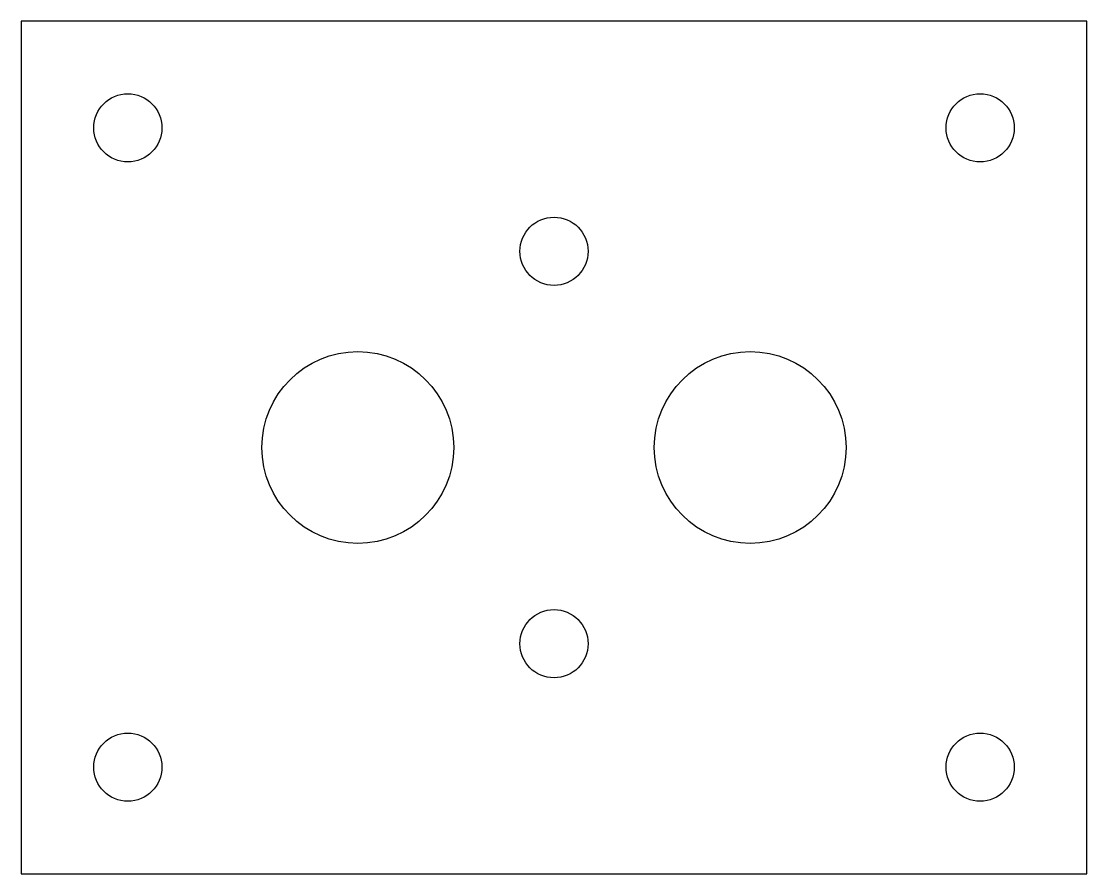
# Model space of a CAD drawing. Header units: millimetres. Extents: x 0 to 50, y 0 to 40.
import ezdxf

# ---------------------------------------------------------------- set-up
doc = ezdxf.new("R2010")
doc.units = ezdxf.units.MM

msp = doc.modelspace()

# ---------------------------------------------------------------- linework, layer by layer
msp.add_lwpolyline([(0, 0), (50, 0), (50, 40), (0, 40)], close=True)
for centre, radius in [((5, 35), 1.6), ((45, 35), 1.6), ((25, 29.2075), 1.6), ((15.7925, 20), 4.5), ((34.2075, 20), 4.5), ((25, 10.7925), 1.6), ((5, 5), 1.6), ((45, 5), 1.6)]:
    msp.add_circle(centre, radius)

doc.saveas('drawing.dxf')
